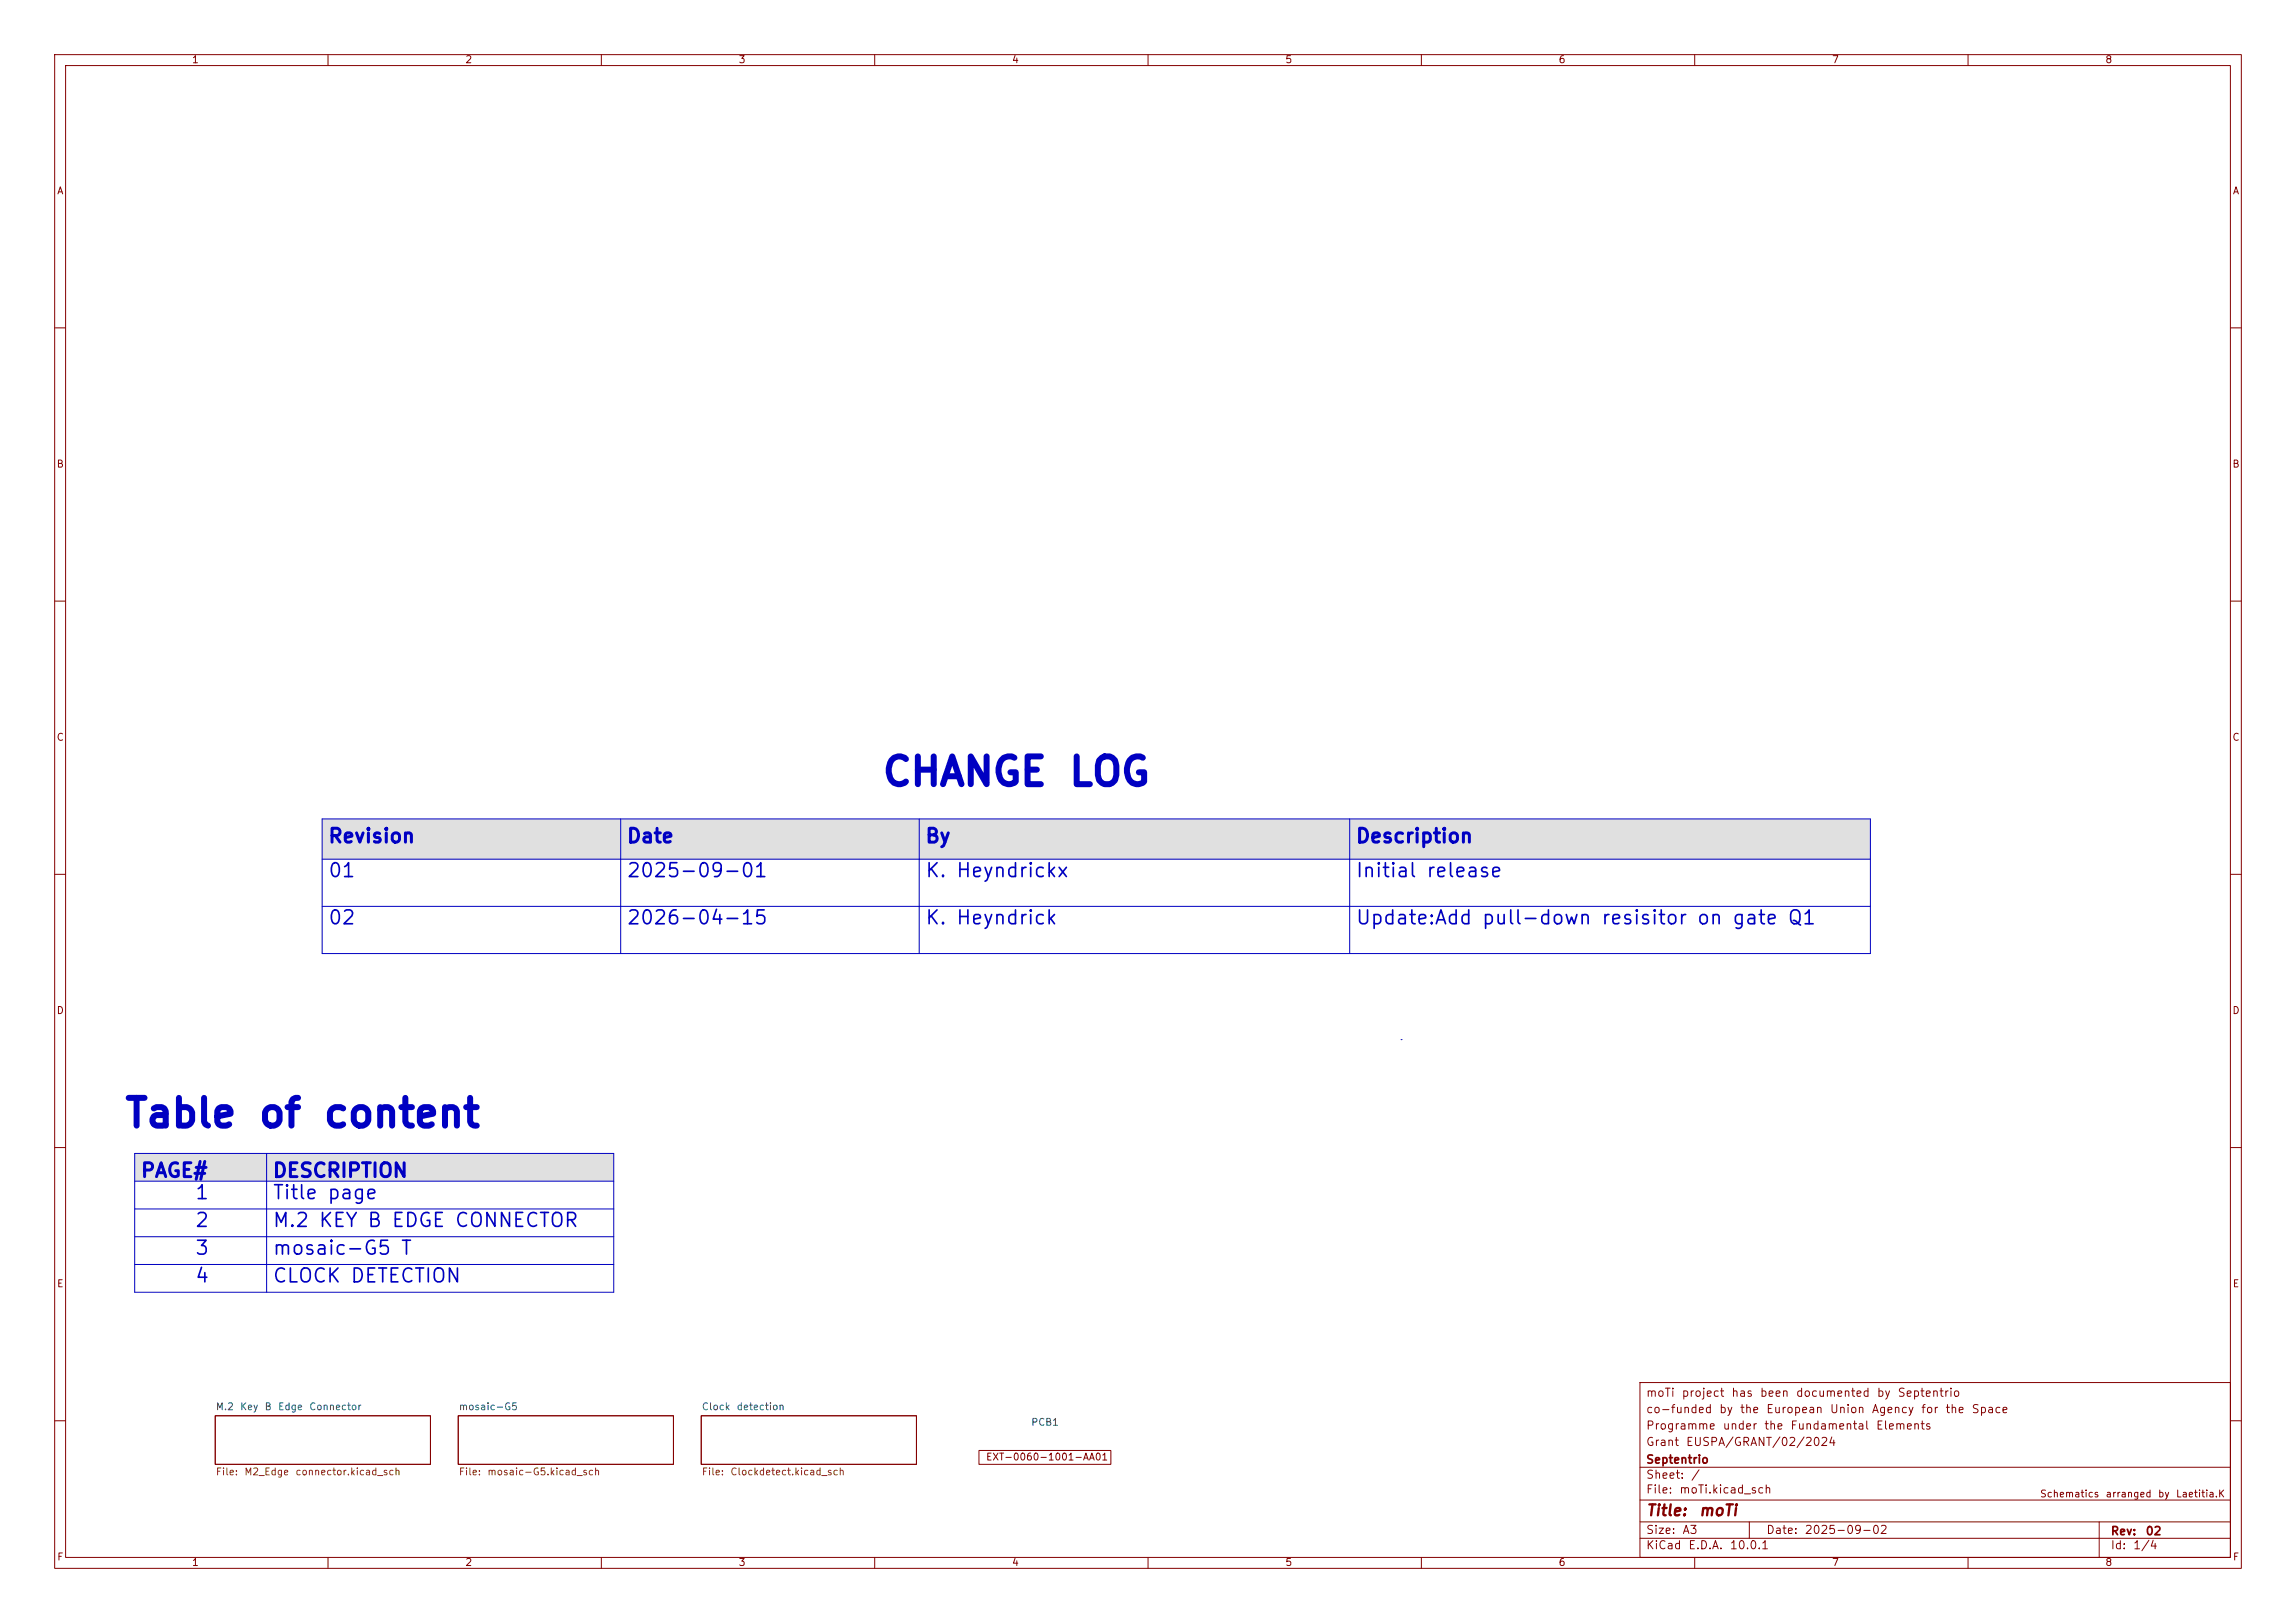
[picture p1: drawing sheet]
<svg xmlns="http://www.w3.org/2000/svg" width="420mm" height="297mm" viewBox="0 0 420 297" stroke-linecap="round" stroke-linejoin="round" font-family="sans-serif">
<defs><g id="words">
<g font-size="5.1" fill="#0000c2">
<text x="161.1" y="145">CHANGE LOG</text>
<text x="22.5" y="207.5">Table of content</text>
</g>
<g font-size="2.5" fill="#0000c2">
<text x="59.9" y="154.9">Revision</text>
<text x="114.5" y="154.9">Date</text>
<text x="169.1" y="154.9">By</text>
<text x="247.8" y="154.9">Description</text>
<text x="59.9" y="161.2">01</text>
<text x="114.5" y="161.2">2025-09-01</text>
<text x="169.1" y="161.2">K. Heyndrickx</text>
<text x="247.8" y="161.2">Initial release</text>
<text x="59.9" y="169.8">02</text>
<text x="114.5" y="169.8">2026-04-15</text>
<text x="169.1" y="169.8">K. Heyndrick</text>
<text x="247.8" y="169.8">Update:Add pull-down resisitor on gate Q1</text>
<text x="25.6" y="216.1">PAGE#</text>
<text x="35.5" y="220.1">1</text>
<text x="49.7" y="216.1">DESCRIPTION</text>
<text x="49.7" y="220.1">Title page</text>
<text x="35.5" y="225.2">2</text>
<text x="49.7" y="225.2">M.2 KEY B EDGE CONNECTOR</text>
<text x="35.5" y="230.3">3</text>
<text x="49.7" y="230.3">mosaic-G5 T</text>
<text x="35.5" y="235.3">4</text>
<text x="49.7" y="235.3">CLOCK DETECTION</text>
</g>
<g font-size="2" fill="#840000">
<text x="301" y="277.9">Title:</text>
<text x="310.6" y="277.9">moTi</text>
</g>
<g font-size="1.5" fill="#840000">
<text x="301" y="256">moTi</text>
<text x="307.5" y="256">project</text>
<text x="316.6" y="256">has</text>
<text x="321.8" y="256">been</text>
<text x="328.4" y="256">documented</text>
<text x="343.2" y="256">by</text>
<text x="347" y="256">Septentrio</text>
<text x="301" y="262">Programme</text>
<text x="301" y="259">co-funded</text>
<text x="314.4" y="259">by</text>
<text x="315" y="262">under</text>
<text x="318.2" y="259">the</text>
<text x="322.6" y="262">the</text>
<text x="323" y="259">European</text>
<text x="327.4" y="262">Fundamental</text>
<text x="334.6" y="259">Union</text>
<text x="342.3" y="259">Agency</text>
<text x="343" y="262">Elements</text>
<text x="351.3" y="259">for</text>
<text x="355.7" y="259">the</text>
<text x="360.5" y="259">Space</text>
<text x="301" y="268.2">Septentrio</text>
<text x="301" y="265">Grant</text>
<text x="308.3" y="265">EUSPA/GRANT/02/2024</text>
<text x="301" y="273.7">File:</text>
<text x="301" y="271">Sheet:</text>
<text x="307.1" y="273.7">moTi.kicad_sch</text>
<text x="309.2" y="271">/</text>
<text x="301" y="281.1">Size:</text>
<text x="307.6" y="281.1">A3</text>
<text x="323" y="281.1">Date:</text>
<text x="330" y="281.1">2025-09-02</text>
<text x="386" y="281.3">Rev:</text>
<text x="392.4" y="281.3">02</text>
<text x="301" y="283.9">KiCad</text>
<text x="308.7" y="283.9">E.D.A.</text>
<text x="316.3" y="283.9">10.0.1</text>
<text x="386" y="283.9">Id:</text>
<text x="390.1" y="283.9">1/4</text>
</g>
<g font-size="1.3" fill="#840000">
<text x="35" y="11.9">1</text>
<text x="85" y="11.9">2</text>
<text x="135" y="11.9">3</text>
<text x="185" y="11.9">4</text>
<text x="235" y="11.9">5</text>
<text x="285" y="11.9">6</text>
<text x="335" y="11.9">7</text>
<text x="385" y="11.9">8</text>
<text x="10.3" y="35.9">A</text>
<text x="408.3" y="35.9">A</text>
<text x="10.3" y="85.9">B</text>
<text x="408.2" y="85.9">B</text>
<text x="10.3" y="135.9">C</text>
<text x="408.2" y="135.9">C</text>
<text x="10.3" y="185.9">D</text>
<text x="408.2" y="185.9">D</text>
<text x="10.3" y="235.9">E</text>
<text x="408.3" y="235.9">E</text>
<text x="180.3" y="267.6">EXT-0060-1001-AA01</text>
<text x="373.1" y="274.3">Schematics</text>
<text x="385.1" y="274.3">arranged</text>
<text x="394.6" y="274.3">by</text>
<text x="397.9" y="274.3">Laetitia.K</text>
<text x="10.3" y="285.9">F</text>
<text x="35" y="286.9">1</text>
<text x="85" y="286.9">2</text>
<text x="135" y="286.9">3</text>
<text x="185" y="286.9">4</text>
<text x="235" y="286.9">5</text>
<text x="285" y="286.9">6</text>
<text x="335" y="286.9">7</text>
<text x="385" y="286.9">8</text>
<text x="408.3" y="285.9">F</text>
</g>
<g font-size="1.3" fill="#006464">
<text x="39.4" y="258.4">M.2</text>
<text x="43.8" y="258.4">Key</text>
<text x="48.3" y="258.4">B</text>
<text x="50.7" y="258.4">Edge</text>
<text x="56.5" y="258.4">Connector</text>
<text x="83.8" y="258.4">mosaic-G5</text>
<text x="128.3" y="258.4">Clock</text>
<text x="134.6" y="258.4">detection</text>
<text x="188.5" y="261.2">PCB1</text>
</g>
<g font-size="1.3" fill="#725600">
<text x="39.4" y="270.3">File:</text>
<text x="44.6" y="270.3">M2_Edge</text>
<text x="53.9" y="270.3">connector.kicad_sch</text>
<text x="83.8" y="270.3">File:</text>
<text x="89" y="270.3">mosaic-G5.kicad_sch</text>
<text x="128.3" y="270.3">File:</text>
<text x="133.5" y="270.3">Clockdetect.kicad_sch</text>
</g>
</g></defs>
<g fill="none" stroke="#840000" stroke-width=".18">
<path d="M10 10h400v277h-400zM12 12h396v273h-396zM60 10v2M110 10v2M160 10v2M210 10v2M260 10v2M310 10v2M360 10v2M10 60h2M408 60h2M10 110h2"/>
<path d="M408 110h2M10 160h2M408 160h2M10 210h2M408 210h2M39.4 259.1h39.3v8.9h-39.3zM83.8 259.1h39.4v8.9h-39.4zM128.3 259.1h39.3v8.9h-39.3zM300 253h108v32h-108zM10 260h2M300 278.5h108M300 274.5h108"/>
<path d="M300 268.5h108M320 278.5v3M384 278.5v6.5M408 260h2M60 285v2M110 285v2M160 285v2M210 285v2M260 285v2M300 281.5h108M310 285v2M360 285v2"/>
</g>
<g fill="#e0e0e0">
<path d="M58.9 149.9h54.6v7.3h-54.6z"/>
<path d="M113.5 149.9h54.6v7.3h-54.6z"/>
<path d="M168.1 149.9h78.8v7.3h-78.8z"/>
<path d="M246.9 149.9h95.2v7.3h-95.2z"/>
<path d="M24.6 211.1h24.2v5.1h-24.2z"/>
<path d="M48.8 211.1h63.5v5.1h-63.5z"/>
</g>
<path d="M39.4 259.1h39.3v8.9h-39.3zM83.8 259.1h39.4v8.9h-39.4zM128.3 259.1h39.3v8.9h-39.3zM179.1 265.4h24.1v2.6h-24.1z" fill="none" stroke="#840000" stroke-width=".18"/>
<g fill="none" stroke="#0000c2" stroke-width=".18">
<path d="M58.9 157.2h283.2M58.9 149.9h283.2v24.6h-283.2zM113.5 149.9v24.6M168.1 149.9v24.6M246.9 149.9v24.6M58.9 165.9h283.2M256.3 190.2h.1M24.6 216.2h87.7M24.6 211.1h87.7v25.4h-87.7zM48.8 211.1v25.4M24.6 221.2h87.7M24.6 226.3h87.7"/>
<path d="M24.6 231.4h87.7"/>
</g>
<use href="#words"/>
</svg>
